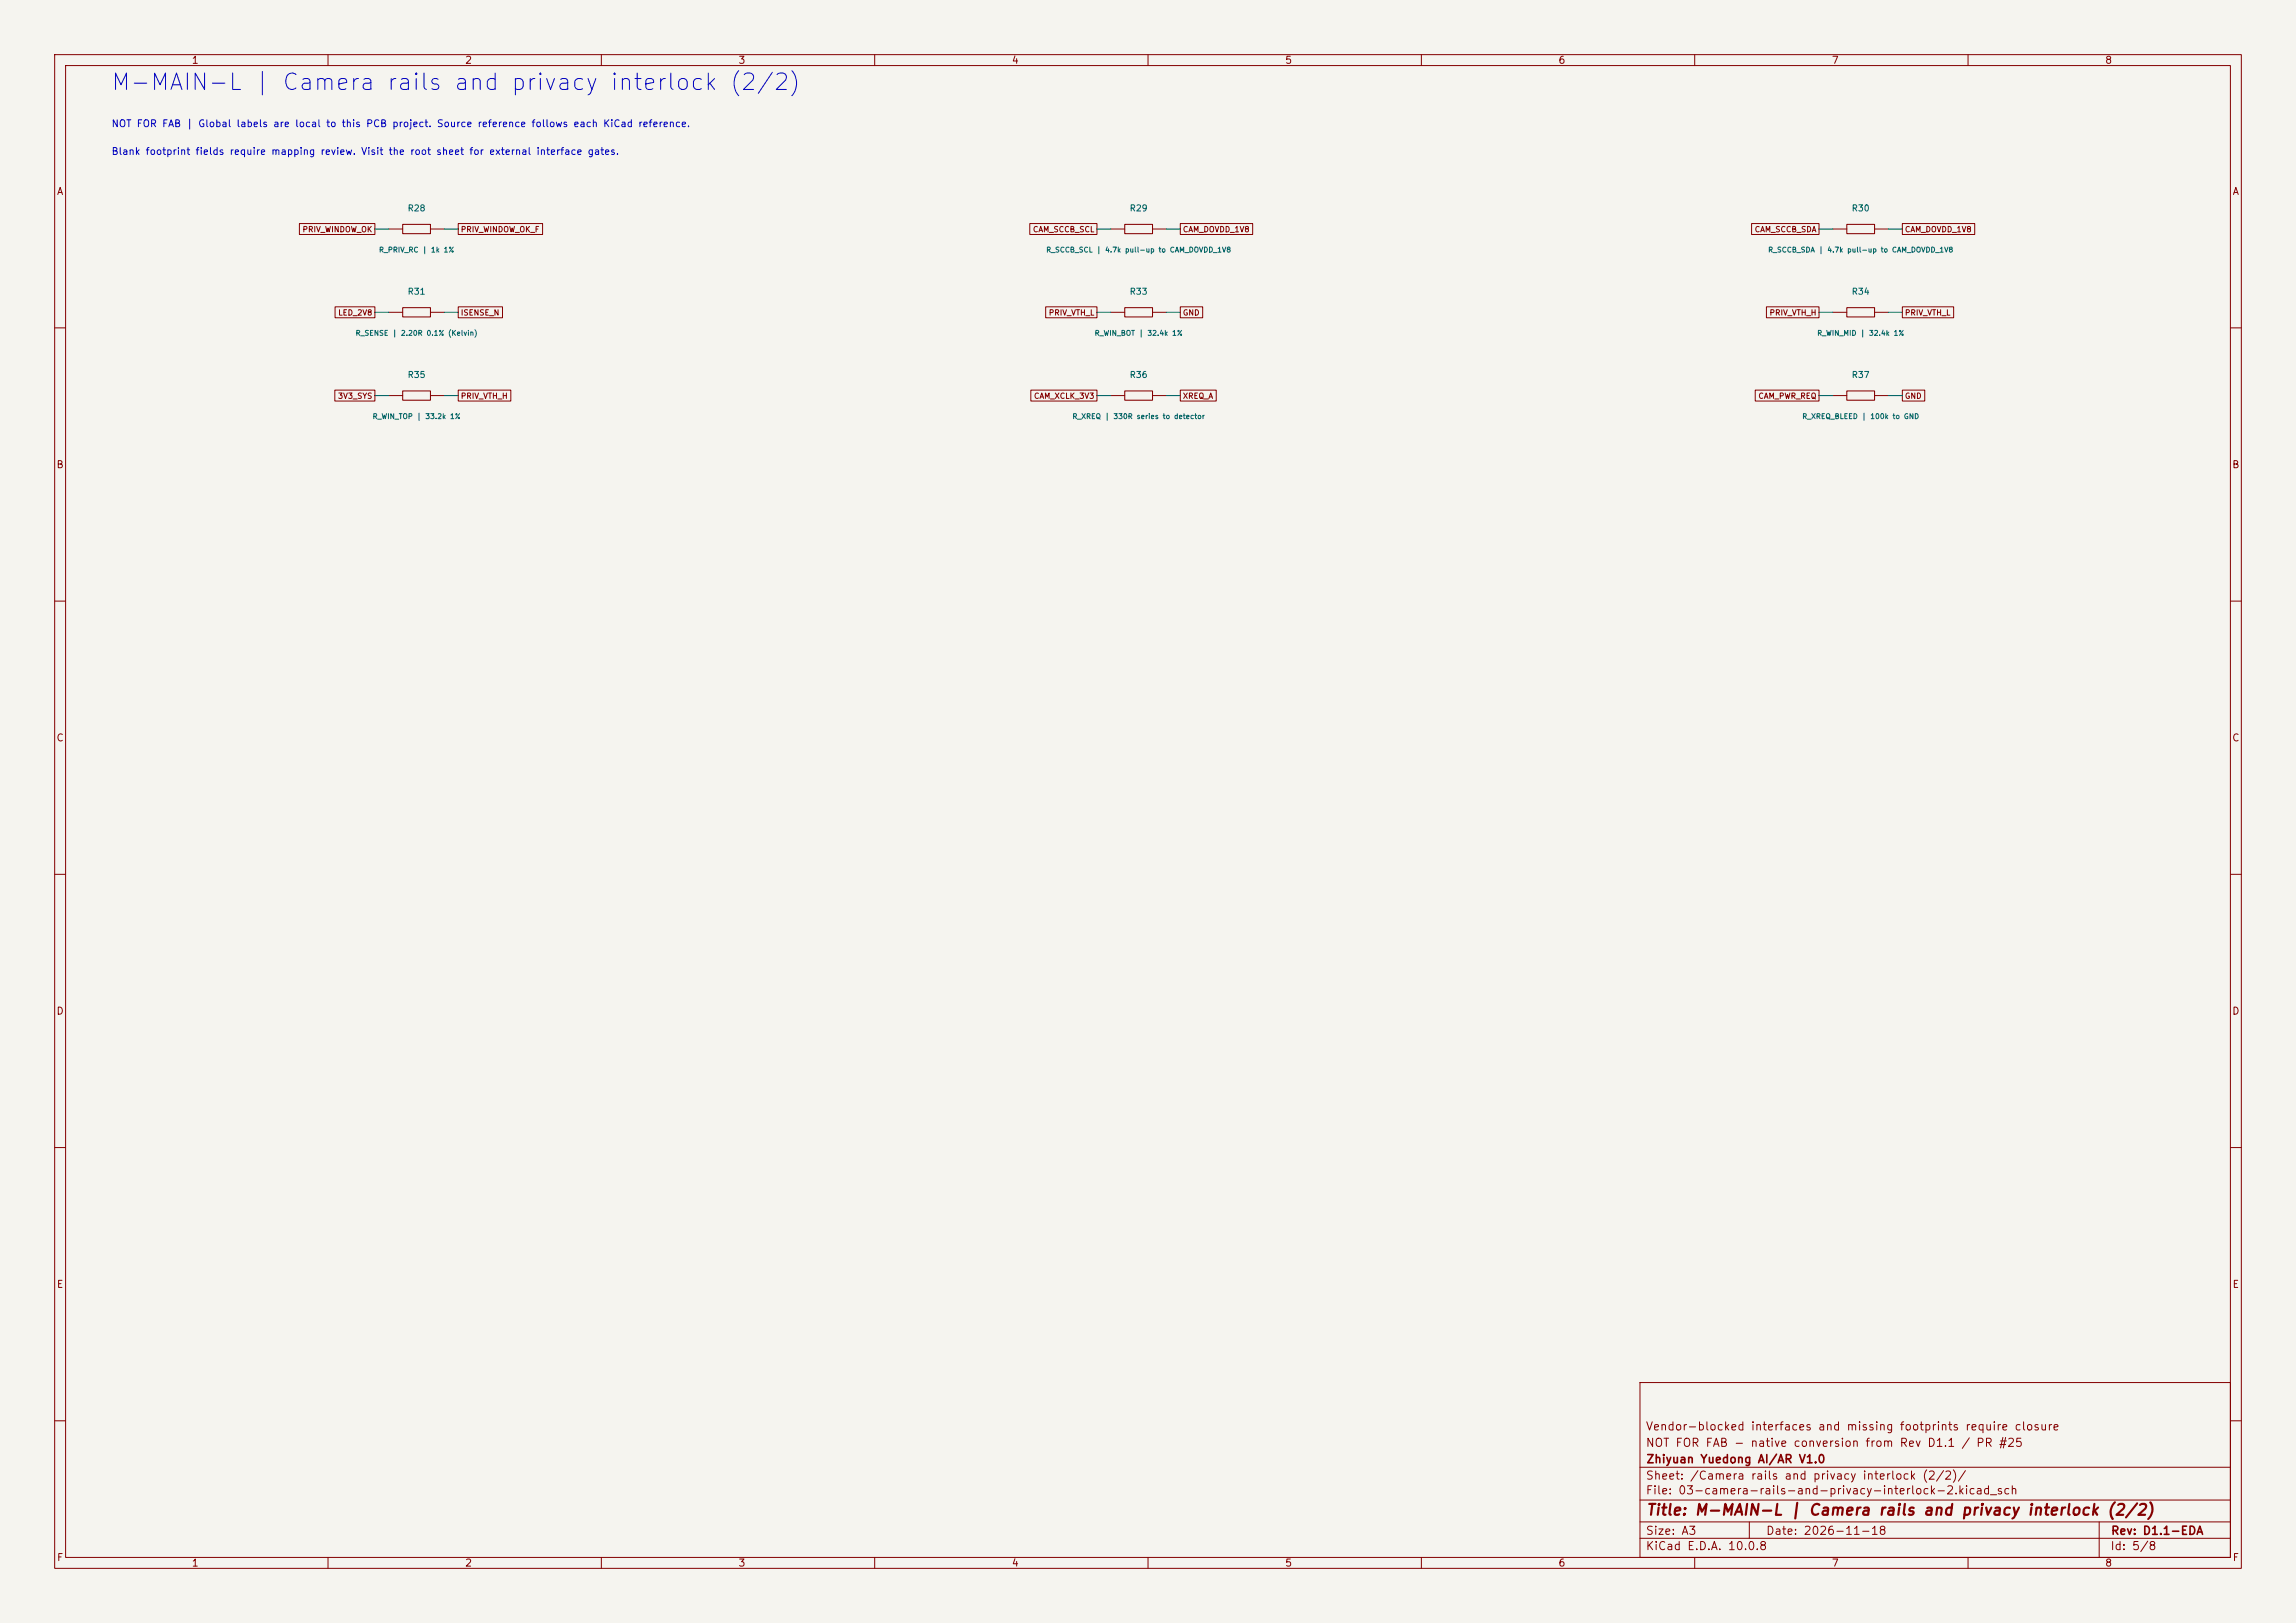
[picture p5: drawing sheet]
<svg xmlns="http://www.w3.org/2000/svg" width="420mm" height="297mm" viewBox="0 0 420 297" stroke-linecap="round" stroke-linejoin="round" font-family="sans-serif">
<defs><g id="words">
<text font-size="3" fill="#0000c2" x="20.1" y="17.3">M-MAIN-L | Camera rails and privacy interlock (2/2)</text>
<text font-size="2" fill="#840000" x="301" y="277.8">Title: M-MAIN-L | Camera rails and privacy interlock (2/2)</text>
<g font-size="1.5" fill="#840000">
<text x="300.9" y="262.1">Vendor-blocked interfaces and missing footprints require closure</text>
<text x="300.9" y="265.1">NOT FOR FAB - native conversion from Rev D1.1 / PR #25</text>
<text x="301" y="268.1">Zhiyuan Yuedong AI/AR V1.0</text>
<text x="300.9" y="273.8">File: 03-camera-rails-and-privacy-interlock-2.kicad_sch</text>
<text x="300.9" y="271.1">Sheet: /Camera rails and privacy interlock (2/2)/</text>
<text x="300.9" y="281.2">Size: A3</text>
<text x="322.9" y="281.2">Date: 2026-11-18</text>
<text x="386" y="281.2">Rev: D1.1-EDA</text>
<text x="300.9" y="284">KiCad E.D.A. 10.0.8</text>
<text x="385.9" y="284">Id: 5/8</text>
</g>
<g font-size="1.3" fill="#840000">
<text x="35" y="12">1</text>
<text x="85" y="12">2</text>
<text x="135" y="12">3</text>
<text x="185" y="12">4</text>
<text x="235" y="12">5</text>
<text x="285" y="12">6</text>
<text x="335" y="12">7</text>
<text x="385" y="12">8</text>
<text x="10.3" y="36">A</text>
<text x="408.3" y="36">A</text>
<text x="10.2" y="86">B</text>
<text x="408.2" y="86">B</text>
<text x="10.2" y="136">C</text>
<text x="408.2" y="136">C</text>
<text x="10.2" y="186">D</text>
<text x="408.2" y="186">D</text>
<text x="10.3" y="236">E</text>
<text x="408.3" y="236">E</text>
<text x="10.3" y="286">F</text>
<text x="35" y="287">1</text>
<text x="85" y="287">2</text>
<text x="135" y="287">3</text>
<text x="185" y="287">4</text>
<text x="235" y="287">5</text>
<text x="285" y="287">6</text>
<text x="335" y="287">7</text>
<text x="385" y="287">8</text>
<text x="408.3" y="286">F</text>
</g>
<g font-size="1.3" fill="#0000c2">
<text x="20.3" y="23.6">NOT FOR FAB | Global labels are local to this PCB project. Source reference follows each KiCad reference.</text>
<text x="20.3" y="28.7">Blank footprint fields require mapping review. Visit the root sheet for external interface gates.</text>
</g>
<g font-size="1.1" fill="#006464">
<text x="74.5" y="38.9">R28</text>
<text x="206.5" y="38.9">R29</text>
<text x="338.6" y="38.9">R30</text>
<text x="74.5" y="54.2">R31</text>
<text x="206.5" y="54.2">R33</text>
<text x="338.6" y="54.2">R34</text>
<text x="74.5" y="69.4">R35</text>
<text x="206.5" y="69.4">R36</text>
<text x="338.6" y="69.4">R37</text>
</g>
<g font-size="1" fill="#840000">
<text x="55.2" y="42.7">PRIV_WINDOW_OK</text>
<text x="84.2" y="42.7">PRIV_WINDOW_OK_F</text>
<text x="188.8" y="42.7">CAM_SCCB_SCL</text>
<text x="216.3" y="42.7">CAM_DOVDD_1V8</text>
<text x="320.9" y="42.7">CAM_SCCB_SDA</text>
<text x="348.4" y="42.7">CAM_DOVDD_1V8</text>
<text x="61.8" y="58">LED_2V8</text>
<text x="84.2" y="58">ISENSE_N</text>
<text x="191.8" y="58">PRIV_VTH_L</text>
<text x="216.3" y="58">GND</text>
<text x="323.6" y="58">PRIV_VTH_H</text>
<text x="348.4" y="58">PRIV_VTH_L</text>
<text x="61.7" y="73.2">3V3_SYS</text>
<text x="84.2" y="73.2">PRIV_VTH_H</text>
<text x="189" y="73.2">CAM_XCLK_3V3</text>
<text x="216.3" y="73.2">XREQ_A</text>
<text x="321.5" y="73.2">CAM_PWR_REQ</text>
<text x="348.4" y="73.2">GND</text>
</g>
<g font-size=".9" fill="#006464">
<text x="69.2" y="46.4">R_PRIV_RC | 1k 1%</text>
<text x="191.3" y="46.4">R_SCCB_SCL | 4.7k pull-up to CAM_DOVDD_1V8</text>
<text x="323.3" y="46.4">R_SCCB_SDA | 4.7k pull-up to CAM_DOVDD_1V8</text>
<text x="65" y="61.7">R_SENSE | 2.20R 0.1% (Kelvin)</text>
<text x="200.1" y="61.7">R_WIN_BOT | 32.4k 1%</text>
<text x="332.3" y="61.7">R_WIN_MID | 32.4k 1%</text>
<text x="68.1" y="76.9">R_WIN_TOP | 33.2k 1%</text>
<text x="196.1" y="76.9">R_XREQ | 330R series to detector</text>
<text x="329.6" y="76.9">R_XREQ_BLEED | 100k to GND</text>
</g>
</g></defs>
<path d="M0 0h420v297h-420z" fill="#f5f4ef" stroke="#f5f4ef" stroke-width=".18"/>
<g fill="none" stroke="#840000" stroke-width=".18">
<path d="M10 10h400v277h-400zM12 12h396v273h-396zM60 10v2M110 10v2M160 10v2M210 10v2M260 10v2M310 10v2M360 10v2M54.8 40.9h13.8v2h-13.8zM61.3 56.1h7.3v2.1h-7.3zM71.1 41.9h2.6"/>
<path d="M71.1 57.2h2.6M78.7 41.9h2.6M78.7 57.2h2.6M83.8 40.9h15.5v2h-15.5zM83.8 56.1h8.1v2.1h-8.1zM188.4 40.9h12.3v2h-12.3zM191.3 56.1h9.4v2.1h-9.4zM203.2 41.9h2.5M203.2 57.2h2.5M210.8 41.9h2.6M210.8 57.2h2.6M215.9 56.1h4.1v2.1h-4.1z"/>
<path d="M215.9 40.9h13.2v2h-13.2zM320.4 40.9h12.3v2h-12.3zM323.1 56.1h9.6v2.1h-9.6zM335.3 41.9h2.5M335.3 57.2h2.5M342.9 41.9h2.5M342.9 57.2h2.5M348 56.1h9.4v2.1h-9.4zM348 40.9h13.2v2h-13.2zM10 60h2M61.2 71.4h7.4v2h-7.4zM71.1 72.4h2.6"/>
<path d="M78.7 72.4h2.6M83.8 71.4h9.6v2h-9.6zM188.6 71.4h12.1v2h-12.1zM203.2 72.4h2.5M210.8 72.4h2.6M215.9 71.4h6.6v2h-6.6zM321.1 71.4h11.6v2h-11.6zM335.3 72.4h2.5M342.9 72.4h2.5M348 71.4h4.1v2h-4.1zM408 60h2M10 110h2"/>
<path d="M408 110h2M10 160h2M408 160h2M10 210h2M408 210h2M300 253h108v32h-108zM10 260h2M300 278.5h108M300 274.5h108M300 268.5h108M320 278.5v3M384 278.5v6.5"/>
<path d="M408 260h2M60 285v2M110 285v2M160 285v2M210 285v2M260 285v2M300 281.5h108M310 285v2M360 285v2"/>
</g>
<path d="M73.7 41.1h5v1.7h-5zM73.7 56.3h5v1.7h-5zM205.7 41.1h5.1v1.7h-5.1zM205.7 56.3h5.1v1.7h-5.1zM337.8 41.1h5.1v1.7h-5.1zM337.8 56.3h5.1v1.7h-5.1zM73.7 71.5h5v1.7h-5zM205.7 71.5h5.1v1.7h-5.1zM337.8 71.5h5.1v1.7h-5.1z" fill="none" stroke="#840000" stroke-width=".19"/>
<g fill="none" stroke="#009600" stroke-width=".18">
<path d="M68.6 57.2h2.5M68.6 41.9h2.5M81.3 57.2h2.5M81.3 41.9h2.5M200.7 57.2h2.5M200.7 41.9h2.5M213.4 57.2h2.5M213.4 41.9h2.5M332.7 57.2h2.6M332.7 41.9h2.6M345.4 57.2h2.6M345.4 41.9h2.6"/>
<path d="M68.6 72.4h2.5M81.3 72.4h2.5M200.7 72.4h2.5M213.4 72.4h2.5M332.7 72.4h2.6M345.4 72.4h2.6"/>
</g>
<use href="#words"/>
</svg>
